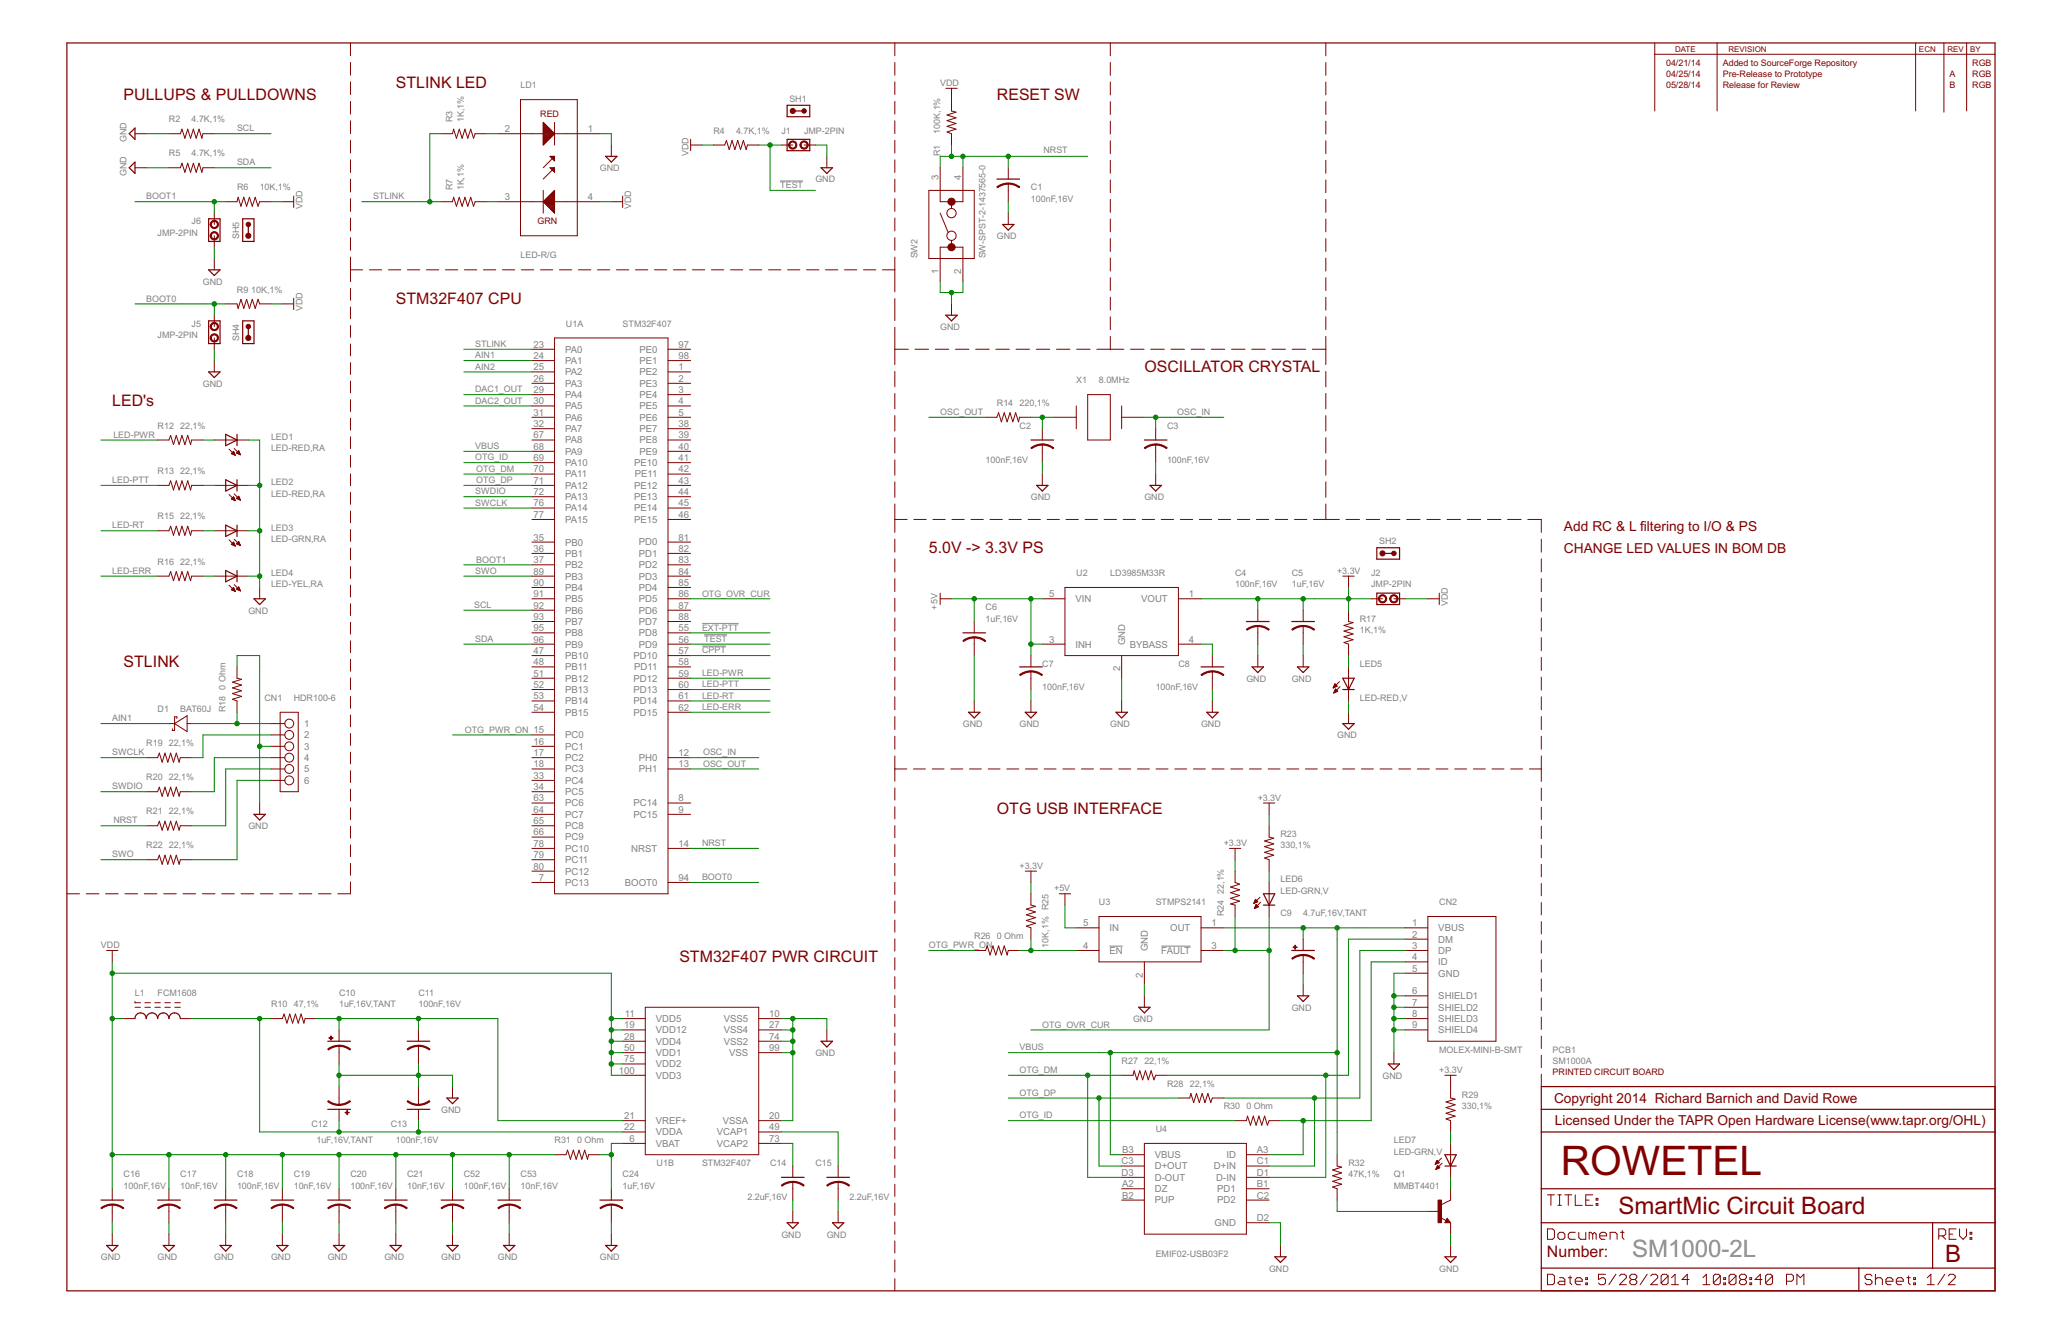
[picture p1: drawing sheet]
<svg xmlns="http://www.w3.org/2000/svg" width="432mm" height="279mm" viewBox="0 0 432 279" stroke-linecap="round" stroke-linejoin="round" font-family="sans-serif">
<defs><g id="words">
<text font-size="9.5" fill="#800000" x="327" y="246.1">ROWETEL</text>
<g font-size="5.6" fill="#800000">
<text x="339.1" y="254.2">SmartMic Circuit Board</text>
<text x="407.5" y="264.4">B</text>
</g>
<text font-size="5.6" fill="#808080" x="341.9" y="263.2">SM1000-2L</text>
<g font-size="3.7" fill="#800000">
<text x="25.9" y="20.9">PULLUPS &amp; PULLDOWNS</text>
<text x="82.9" y="18.5">STLINK LED</text>
<text x="208.9" y="20.9">RESET SW</text>
<text x="82.9" y="63.6">STM32F407 CPU</text>
<text x="239.8" y="77.9">OSCILLATOR CRYSTAL</text>
<text x="23.5" y="85">LED's</text>
<text x="194.6" y="115.9">5.0V -&gt; 3.3V PS</text>
<text x="25.9" y="139.7">STLINK</text>
<text x="208.9" y="170.6">OTG USB INTERFACE</text>
<text x="142.3" y="201.5">STM32F407 PWR CIRCUIT</text>
<text x="324.1" y="263.2">Number:</text>
</g>
<g font-size="3.2" fill="#800000">
<text x="327.7" y="111.2">Add RC &amp; L filtering to I/O &amp; PS</text>
<text x="327.7" y="115.9">CHANGE LED VALUES IN BOM DB</text>
<text x="325.6" y="231.1">Copyright 2014 Richard Barnich and David Rowe</text>
<text x="325.8" y="235.7">Licensed Under the TAPR Open Hardware License(www.tapr.org/OHL)</text>
</g>
<g font-size="2.2" fill="#808080">
<text x="105.8" y="27.7">2</text>
<text x="123.1" y="27.7">1</text>
<text x="105.8" y="41.9">3</text>
<text x="123.1" y="41.9">4</text>
<text x="196.6" y="37.7" transform="rotate(-90 196.6 37.7)">3</text>
<text x="201.4" y="37.7" transform="rotate(-90 201.4 37.7)">4</text>
<text x="196.6" y="57.4" transform="rotate(-90 196.6 57.4)">1</text>
<text x="201.4" y="57.4" transform="rotate(-90 201.4 57.4)">2</text>
<text x="111.8" y="72.8">23</text>
<text x="111.8" y="75.2">24</text>
<text x="111.8" y="77.6">25</text>
<text x="118.4" y="73.9">PA0</text>
<text x="118.4" y="76.2">PA1</text>
<text x="134" y="73.9">PE0</text>
<text x="134" y="76.2">PE1</text>
<text x="142.1" y="72.8">97</text>
<text x="142.1" y="75.2">98</text>
<text x="142.1" y="77.6">1</text>
<text x="111.8" y="79.9">26</text>
<text x="111.8" y="82.3">29</text>
<text x="118.4" y="78.6">PA2</text>
<text x="118.4" y="81">PA3</text>
<text x="118.4" y="83.4">PA4</text>
<text x="134" y="78.6">PE2</text>
<text x="134" y="81">PE3</text>
<text x="134" y="83.4">PE4</text>
<text x="142.1" y="79.9">2</text>
<text x="142.1" y="82.3">3</text>
<text x="111.8" y="84.7">30</text>
<text x="111.8" y="87.1">31</text>
<text x="111.8" y="89.4">32</text>
<text x="118.4" y="85.7">PA5</text>
<text x="118.4" y="88.1">PA6</text>
<text x="134" y="85.7">PE5</text>
<text x="134" y="88.1">PE6</text>
<text x="142.1" y="84.7">4</text>
<text x="142.1" y="87.1">5</text>
<text x="142.1" y="89.4">38</text>
<text x="111.8" y="91.8">67</text>
<text x="111.8" y="94.2">68</text>
<text x="118.4" y="90.5">PA7</text>
<text x="118.4" y="92.9">PA8</text>
<text x="118.4" y="95.2">PA9</text>
<text x="134" y="90.5">PE7</text>
<text x="134" y="92.9">PE8</text>
<text x="134" y="95.2">PE9</text>
<text x="142.1" y="91.8">39</text>
<text x="142.1" y="94.2">40</text>
<text x="111.8" y="96.6">69</text>
<text x="111.8" y="99">70</text>
<text x="111.8" y="101.3">71</text>
<text x="118.4" y="97.6">PA10</text>
<text x="118.4" y="100">PA11</text>
<text x="132.9" y="97.6">PE10</text>
<text x="133" y="100">PE11</text>
<text x="142.1" y="96.6">41</text>
<text x="142.1" y="99">42</text>
<text x="142.1" y="101.3">43</text>
<text x="111.8" y="103.7">72</text>
<text x="111.8" y="106.1">76</text>
<text x="118.4" y="102.4">PA12</text>
<text x="118.4" y="104.7">PA13</text>
<text x="118.4" y="107.1">PA14</text>
<text x="132.9" y="102.4">PE12</text>
<text x="132.9" y="104.7">PE13</text>
<text x="132.9" y="107.1">PE14</text>
<text x="142.1" y="103.7">44</text>
<text x="142.1" y="106.1">45</text>
<text x="111.8" y="108.5">77</text>
<text x="111.8" y="113.2">35</text>
<text x="118.4" y="109.5">PA15</text>
<text x="132.9" y="109.5">PE15</text>
<text x="142.1" y="113.2">81</text>
<text x="142.1" y="108.5">46</text>
<text x="111.8" y="115.6">36</text>
<text x="111.8" y="118">37</text>
<text x="118.4" y="114.3">PB0</text>
<text x="118.4" y="116.6">PB1</text>
<text x="118.4" y="119">PB2</text>
<text x="133.8" y="114.2">PD0</text>
<text x="133.8" y="116.6">PD1</text>
<text x="133.8" y="119">PD2</text>
<text x="142.1" y="115.6">82</text>
<text x="142.1" y="118">83</text>
<text x="111.8" y="120.3">89</text>
<text x="111.8" y="122.7">90</text>
<text x="111.8" y="125.1">91</text>
<text x="118.4" y="121.4">PB3</text>
<text x="118.4" y="123.8">PB4</text>
<text x="133.8" y="121.4">PD3</text>
<text x="133.8" y="123.8">PD4</text>
<text x="142.1" y="120.3">84</text>
<text x="142.1" y="122.7">85</text>
<text x="142.1" y="125.1">86</text>
<text x="219.8" y="125.1">5</text>
<text x="249.1" y="125.1">1</text>
<text x="111.8" y="127.5">92</text>
<text x="111.8" y="129.8">93</text>
<text x="118.4" y="126.1">PB5</text>
<text x="118.4" y="128.5">PB6</text>
<text x="118.4" y="130.9">PB7</text>
<text x="133.8" y="126.1">PD5</text>
<text x="133.8" y="128.5">PD6</text>
<text x="133.8" y="130.9">PD7</text>
<text x="142.1" y="127.5">87</text>
<text x="142.1" y="129.8">88</text>
<text x="225.3" y="126.1">VIN</text>
<text x="239.1" y="126.1">VOUT</text>
<text x="111.8" y="132.2">95</text>
<text x="111.8" y="134.6">96</text>
<text x="111.8" y="137">47</text>
<text x="118.4" y="133.3">PB8</text>
<text x="118.4" y="135.6">PB9</text>
<text x="133.8" y="133.3">PD8</text>
<text x="133.8" y="135.6">PD9</text>
<text x="142.1" y="132.2">55</text>
<text x="142.1" y="134.6">56</text>
<text x="142.1" y="137">57</text>
<text x="219.8" y="134.6">3</text>
<text x="225.3" y="135.6">INH</text>
<text x="235.7" y="135.1" transform="rotate(-90 235.7 135.1)">GND</text>
<text x="236.7" y="135.6">BYBASS</text>
<text x="249.1" y="134.6">4</text>
<text x="111.8" y="139.3">48</text>
<text x="111.8" y="141.7">51</text>
<text x="118.4" y="138">PB10</text>
<text x="118.4" y="140.4">PB11</text>
<text x="118.4" y="142.8">PB12</text>
<text x="132.7" y="138">PD10</text>
<text x="132.7" y="142.8">PD12</text>
<text x="132.9" y="140.4">PD11</text>
<text x="142.1" y="139.3">58</text>
<text x="142.1" y="141.7">59</text>
<text x="234.7" y="140.6" transform="rotate(-90 234.7 140.6)">2</text>
<text x="111.8" y="144.1">52</text>
<text x="111.8" y="146.5">53</text>
<text x="111.8" y="148.8">54</text>
<text x="118.4" y="145.1">PB13</text>
<text x="118.4" y="147.5">PB14</text>
<text x="118.4" y="149.9">PB15</text>
<text x="132.7" y="145.1">PD13</text>
<text x="132.7" y="147.5">PD14</text>
<text x="132.7" y="149.9">PD15</text>
<text x="142.1" y="144.1">60</text>
<text x="142.1" y="146.5">61</text>
<text x="142.1" y="148.8">62</text>
<text x="63.7" y="152.3">1</text>
<text x="63.7" y="154.6">2</text>
<text x="111.8" y="156">16</text>
<text x="118.4" y="154.6">PC0</text>
<text x="63.7" y="157">3</text>
<text x="63.7" y="159.4">4</text>
<text x="63.7" y="161.8">5</text>
<text x="111.8" y="158.4">17</text>
<text x="111.8" y="160.7">18</text>
<text x="118.4" y="157">PC1</text>
<text x="118.4" y="159.4">PC2</text>
<text x="118.4" y="161.8">PC3</text>
<text x="133.8" y="159.4">PH0</text>
<text x="133.8" y="161.8">PH1</text>
<text x="142.1" y="158.4">12</text>
<text x="142.1" y="160.7">13</text>
<text x="63.7" y="164.1">6</text>
<text x="111.8" y="163.1">33</text>
<text x="111.8" y="165.5">34</text>
<text x="111.8" y="167.9">63</text>
<text x="118.4" y="164.2">PC4</text>
<text x="118.4" y="166.5">PC5</text>
<text x="142.1" y="167.9">8</text>
<text x="111.8" y="170.2">64</text>
<text x="111.8" y="172.6">65</text>
<text x="118.4" y="168.9">PC6</text>
<text x="118.4" y="171.3">PC7</text>
<text x="118.4" y="173.7">PC8</text>
<text x="132.7" y="168.9">PC14</text>
<text x="132.7" y="171.3">PC15</text>
<text x="142.1" y="170.2">9</text>
<text x="111.8" y="175">66</text>
<text x="111.8" y="177.4">78</text>
<text x="111.8" y="179.7">79</text>
<text x="118.4" y="176">PC9</text>
<text x="118.4" y="178.4">PC10</text>
<text x="132.3" y="178.4">NRST</text>
<text x="142.1" y="177.4">14</text>
<text x="111.8" y="182.1">80</text>
<text x="112.9" y="184.5">7</text>
<text x="118.4" y="180.8">PC11</text>
<text x="118.4" y="183.2">PC12</text>
<text x="118.4" y="185.5">PC13</text>
<text x="130.9" y="185.5">BOOT0</text>
<text x="142.1" y="184.5">94</text>
<text x="226.9" y="194">5</text>
<text x="232.4" y="195">IN</text>
<text x="245.2" y="195">OUT</text>
<text x="253.8" y="194">1</text>
<text x="295.8" y="196.4">2</text>
<text x="295.8" y="194">1</text>
<text x="301.3" y="197.4">DM</text>
<text x="301.3" y="195">VBUS</text>
<text x="226.9" y="198.7">4</text>
<text x="232.4" y="199.8">EN</text>
<text x="240.5" y="199.3" transform="rotate(-90 240.5 199.3)">GND</text>
<text x="243.3" y="199.8">FAULT</text>
<text x="253.8" y="198.7">3</text>
<text x="295.8" y="198.7">3</text>
<text x="295.8" y="203.5">5</text>
<text x="295.8" y="201.1">4</text>
<text x="301.3" y="199.8">DP</text>
<text x="301.3" y="202.2">ID</text>
<text x="239.4" y="204.8" transform="rotate(-90 239.4 204.8)">2</text>
<text x="295.8" y="208.3">6</text>
<text x="301.3" y="204.5">GND</text>
<text x="301.3" y="209.3">SHIELD1</text>
<text x="130.8" y="215.4">19</text>
<text x="130.9" y="213">11</text>
<text x="137.4" y="214">VDD5</text>
<text x="151.7" y="214">VSS5</text>
<text x="161.1" y="215.4">27</text>
<text x="161.1" y="213">10</text>
<text x="295.8" y="210.6">7</text>
<text x="295.8" y="213">8</text>
<text x="295.8" y="215.4">9</text>
<text x="301.3" y="211.7">SHIELD2</text>
<text x="301.3" y="214">SHIELD3</text>
<text x="130.8" y="220.1">50</text>
<text x="130.8" y="217.8">28</text>
<text x="137.4" y="221.2">VDD1</text>
<text x="137.4" y="218.8">VDD4</text>
<text x="137.4" y="216.4">VDD12</text>
<text x="151.7" y="218.8">VSS2</text>
<text x="151.7" y="216.4">VSS4</text>
<text x="152.8" y="221.2">VSS</text>
<text x="161.1" y="220.1">99</text>
<text x="161.1" y="217.8">74</text>
<text x="301.3" y="216.4">SHIELD4</text>
<text x="129.6" y="224.9">100</text>
<text x="130.8" y="222.5">75</text>
<text x="137.4" y="223.6">VDD2</text>
<text x="137.4" y="225.9">VDD3</text>
<text x="130.8" y="236.8">22</text>
<text x="130.8" y="234.4">21</text>
<text x="131.9" y="239.1">6</text>
<text x="137.4" y="237.8">VDDA</text>
<text x="137.4" y="235.4">VREF+</text>
<text x="150.2" y="237.8">VCAP1</text>
<text x="151.4" y="235.4">VSSA</text>
<text x="161.1" y="236.8">49</text>
<text x="161.1" y="239.1">73</text>
<text x="161.1" y="234.4">20</text>
<text x="137.4" y="240.2">VBAT</text>
<text x="150.2" y="240.2">VCAP2</text>
<text x="235" y="243.9">C3</text>
<text x="235.1" y="241.5">B3</text>
<text x="241.9" y="242.6">VBUS</text>
<text x="241.9" y="244.9">D+OUT</text>
<text x="254.3" y="244.9">D+IN</text>
<text x="256.9" y="242.6">ID</text>
<text x="263.3" y="241.5">A3</text>
<text x="263.3" y="243.9">C1</text>
<text x="235" y="246.3">D3</text>
<text x="235.1" y="248.6">A2</text>
<text x="235.1" y="251">B2</text>
<text x="241.9" y="247.3">D-OUT</text>
<text x="241.9" y="249.7">DZ</text>
<text x="254.8" y="247.3">D-IN</text>
<text x="255" y="249.7">PD1</text>
<text x="263.3" y="246.3">D1</text>
<text x="263.3" y="248.6">B1</text>
<text x="263.3" y="251">C2</text>
<text x="241.9" y="252.1">PUP</text>
<text x="254.5" y="256.8">GND</text>
<text x="255" y="252.1">PD2</text>
<text x="263.3" y="255.8">D2</text>
</g>
<g font-size="2.1" fill="#800000">
<text x="349.1" y="13.7">04/21/14</text>
<text x="349.1" y="16.1">04/25/14</text>
<text x="360.9" y="13.7">Added to SourceForge Repository</text>
<text x="360.9" y="16.1">Pre-Release to Prototype</text>
<text x="408.5" y="16.1">A</text>
<text x="413.2" y="13.7">RGB</text>
<text x="413.2" y="16.1">RGB</text>
<text x="349.1" y="18.5">05/28/14</text>
<text x="360.9" y="18.5">Release for Review</text>
<text x="408.5" y="18.5">B</text>
<text x="413.2" y="18.5">RGB</text>
<text x="113.2" y="24.6">RED</text>
<text x="112.6" y="47">GRN</text>
<text x="325.3" y="225.2">PRINTED CIRCUIT BOARD</text>
</g>
<g font-size="2.1" fill="#808080">
<text x="109.1" y="18.5">LD1</text>
<text x="165.4" y="21.3">SH1</text>
<text x="197" y="18">VDD</text>
<text x="26.5" y="29.8" transform="rotate(-90 26.5 29.8)">GND</text>
<text x="35.4" y="25.6">R2</text>
<text x="40.2" y="25.6">4.7K,1%</text>
<text x="49.7" y="27.5">SCL</text>
<text x="94.8" y="25.6" transform="rotate(-90 94.8 25.6)">R3</text>
<text x="97.2" y="25.6" transform="rotate(-90 97.2 25.6)">1K,1%</text>
<text x="149.5" y="28">R4</text>
<text x="154.2" y="28">4.7K,1%</text>
<text x="163.7" y="28">J1</text>
<text x="168.5" y="28">JMP-2PIN</text>
<text x="197" y="28" transform="rotate(-90 197 28)">100K,1%</text>
<text x="35.4" y="32.8">R5</text>
<text x="40.2" y="32.8">4.7K,1%</text>
<text x="49.7" y="34.7">SDA</text>
<text x="125.7" y="35.8">GND</text>
<text x="144.2" y="32.8" transform="rotate(-90 144.2 32.8)">VDD</text>
<text x="197" y="32.8" transform="rotate(-90 197 32.8)">R1</text>
<text x="218.6" y="32">NRST</text>
<text x="26.5" y="36.9" transform="rotate(-90 26.5 36.9)">GND</text>
<text x="30.6" y="41.8">BOOT1</text>
<text x="49.7" y="39.9">R6</text>
<text x="54.4" y="39.9">10K,1%</text>
<text x="78.2" y="41.8">STLINK</text>
<text x="94.8" y="39.9" transform="rotate(-90 94.8 39.9)">R7</text>
<text x="97.2" y="39.9" transform="rotate(-90 97.2 39.9)">1K,1%</text>
<text x="163.5" y="39.4">TEST</text>
<text x="170.8" y="38.2">GND</text>
<text x="216" y="39.9">C1</text>
<text x="40.2" y="47">J6</text>
<text x="63.3" y="43.8" transform="rotate(-90 63.3 43.8)">VDD</text>
<text x="132.3" y="43.8" transform="rotate(-90 132.3 43.8)">VDD</text>
<text x="216" y="42.3">100nF,16V</text>
<text x="33" y="49.4">JMP-2PIN</text>
<text x="50.1" y="50.1" transform="rotate(-90 50.1 50.1)">SH5</text>
<text x="208.9" y="50.1">GND</text>
<text x="42.5" y="59.6">GND</text>
<text x="109.1" y="54.1">LED-R/G</text>
<text x="192.2" y="54.1" transform="rotate(-90 192.2 54.1)">SW2</text>
<text x="206.5" y="54.1" transform="rotate(-90 206.5 54.1)">SW-SPST-2-1437565-0</text>
<text x="30.6" y="63.2">BOOT0</text>
<text x="49.6" y="61.3">R9</text>
<text x="52.6" y="61.3">10K,1%</text>
<text x="63.3" y="65.2" transform="rotate(-90 63.3 65.2)">VDD</text>
<text x="33" y="70.8">JMP-2PIN</text>
<text x="40.2" y="68.4">J5</text>
<text x="50.1" y="71.5" transform="rotate(-90 50.1 71.5)">SH4</text>
<text x="118.6" y="68.4">U1A</text>
<text x="130.4" y="68.4">STM32F407</text>
<text x="197" y="69.1">GND</text>
<text x="99.6" y="75">AIN1</text>
<text x="99.6" y="72.7">STLINK</text>
<text x="99.6" y="77.4">AIN2</text>
<text x="42.5" y="81">GND</text>
<text x="99.6" y="82.2">DAC1_OUT</text>
<text x="225.5" y="80.3">X1</text>
<text x="230.2" y="80.3">8.0MHz</text>
<text x="33" y="89.8">R12</text>
<text x="37.8" y="89.8">22,1%</text>
<text x="99.6" y="84.6">DAC2_OUT</text>
<text x="197" y="86.9">OSC_OUT</text>
<text x="208.9" y="85">R14</text>
<text x="213.6" y="85">220,1%</text>
<text x="213.6" y="89.8">C2</text>
<text x="244.5" y="89.8">C3</text>
<text x="246.6" y="86.9">OSC_IN</text>
<text x="23.8" y="91.7">LED-PWR</text>
<text x="56.8" y="94.5">LED-RED,RA</text>
<text x="56.8" y="92.2">LED1</text>
<text x="99.6" y="94.1">VBUS</text>
<text x="23.5" y="101.2">LED-PTT</text>
<text x="33" y="99.3">R13</text>
<text x="37.8" y="99.3">22,1%</text>
<text x="56.8" y="101.7">LED2</text>
<text x="99.6" y="96.4">OTG_ID</text>
<text x="99.8" y="101.2">OTG_DP</text>
<text x="99.8" y="98.8">OTG_DM</text>
<text x="206.5" y="96.9">100nF,16V</text>
<text x="244.5" y="96.9">100nF,16V</text>
<text x="56.8" y="104">LED-RED,RA</text>
<text x="99.6" y="105.9">SWCLK</text>
<text x="99.6" y="103.6">SWDIO</text>
<text x="216" y="104.7">GND</text>
<text x="239.8" y="104.7">GND</text>
<text x="23.5" y="110.7">LED-RT</text>
<text x="33" y="108.8">R15</text>
<text x="37.8" y="108.8">22,1%</text>
<text x="56.8" y="113.5">LED-GRN,RA</text>
<text x="56.8" y="111.2">LED3</text>
<text x="33" y="118.3">R16</text>
<text x="37.8" y="118.3">22,1%</text>
<text x="99.8" y="117.8">BOOT1</text>
<text x="288.9" y="114">SH2</text>
<text x="23.5" y="120.2">LED-ERR</text>
<text x="56.8" y="123">LED-YEL,RA</text>
<text x="56.8" y="120.7">LED4</text>
<text x="99.6" y="120.2">SWO</text>
<text x="147.1" y="124.9">OTG_OVR_CUR</text>
<text x="225.5" y="120.7">U2</text>
<text x="232.6" y="120.7">LD3985M33R</text>
<text x="258.8" y="123">100nF,16V</text>
<text x="258.8" y="120.7">C4</text>
<text x="270.6" y="123">1uF,16V</text>
<text x="270.6" y="120.7">C5</text>
<text x="280.1" y="120.2">+3.3V</text>
<text x="287.3" y="123">JMP-2PIN</text>
<text x="287.3" y="120.7">J2</text>
<text x="52" y="128.5">GND</text>
<text x="99.3" y="127.3">SCL</text>
<text x="196.4" y="127.7" transform="rotate(-90 196.4 127.7)">+5V</text>
<text x="206.5" y="130.2">1uF,16V</text>
<text x="206.5" y="127.8">C6</text>
<text x="284.9" y="130.2">R17</text>
<text x="303.3" y="127" transform="rotate(-90 303.3 127)">VDD</text>
<text x="99.6" y="134.5">SDA</text>
<text x="147.1" y="136.8">CPPT</text>
<text x="147.1" y="132.1">EXT-PTT</text>
<text x="147.6" y="134.5">TEST</text>
<text x="284.9" y="132.5">1K,1%</text>
<text x="147.1" y="141.6">LED-PWR</text>
<text x="147.1" y="144">LED-PTT</text>
<text x="218.4" y="139.7">C7</text>
<text x="246.9" y="139.7">C8</text>
<text x="261.1" y="142.8">GND</text>
<text x="270.6" y="142.8">GND</text>
<text x="284.9" y="139.7">LED5</text>
<text x="33" y="149.2">D1</text>
<text x="37.8" y="149.2">BAT60J</text>
<text x="47.3" y="149.2" transform="rotate(-90 47.3 149.2)">R18</text>
<text x="47.3" y="144.4" transform="rotate(-90 47.3 144.4)">0 Ohm</text>
<text x="55.4" y="146.8">CN1</text>
<text x="61.5" y="146.8">HDR100-6</text>
<text x="147.1" y="146.3">LED-RT</text>
<text x="147.1" y="148.7">LED-ERR</text>
<text x="218.4" y="144.4">100nF,16V</text>
<text x="242.1" y="144.4">100nF,16V</text>
<text x="284.9" y="146.8">LED-RED,V</text>
<text x="23.5" y="151.1">AIN1</text>
<text x="97.4" y="153.5">OTG_PWR_ON 15</text>
<text x="201.7" y="152.3">GND</text>
<text x="213.6" y="152.3">GND</text>
<text x="232.6" y="152.3">GND</text>
<text x="251.6" y="152.3">GND</text>
<text x="280.1" y="154.6">GND</text>
<text x="23.5" y="158.2">SWCLK</text>
<text x="30.6" y="156.3">R19</text>
<text x="35.4" y="156.3">22,1%</text>
<text x="147.3" y="158.2">OSC_IN</text>
<text x="147.3" y="160.6">OSC_OUT</text>
<text x="23.5" y="165.3">SWDIO</text>
<text x="30.6" y="163.4">R20</text>
<text x="35.4" y="163.4">22,1%</text>
<text x="263.5" y="167.7">+3.3V</text>
<text x="23.8" y="172.5">NRST</text>
<text x="30.6" y="170.6">R21</text>
<text x="35.4" y="170.6">22,1%</text>
<text x="52" y="173.7">GND</text>
<text x="23.5" y="179.6">SWO</text>
<text x="30.6" y="177.7">R22</text>
<text x="35.4" y="177.7">22,1%</text>
<text x="147.1" y="177.2">NRST</text>
<text x="256.4" y="177.2">+3.3V</text>
<text x="268.3" y="177.7">330,1%</text>
<text x="268.3" y="175.3">R23</text>
<text x="147.1" y="184.3">BOOT0</text>
<text x="213.6" y="182">+3.3V</text>
<text x="268.3" y="184.8">LED6</text>
<text x="220.9" y="186.6">+5V</text>
<text x="230.2" y="189.6">U3</text>
<text x="242.1" y="189.6">STMPS2141</text>
<text x="256.4" y="192" transform="rotate(-90 256.4 192)">R24</text>
<text x="256.4" y="187.2" transform="rotate(-90 256.4 187.2)">22,1%</text>
<text x="268.3" y="187.2">LED-GRN,V</text>
<text x="268.3" y="192">C9</text>
<text x="273" y="192">4.7uF,16V,TANT</text>
<text x="301.5" y="189.6">CN2</text>
<text x="204.1" y="196.7">R26</text>
<text x="208.9" y="196.7">0 Ohm</text>
<text x="21.1" y="198.6">VDD</text>
<text x="194.6" y="198.6">OTG_PWR_ON</text>
<text x="219.7" y="198.5" transform="rotate(-90 219.7 198.5)">10K,1% R25</text>
<text x="28.3" y="208.6">L1</text>
<text x="33" y="208.6">FCM1608</text>
<text x="71" y="208.6">C10</text>
<text x="87.7" y="208.6">C11</text>
<text x="56.8" y="211">R10</text>
<text x="61.5" y="211">47,1%</text>
<text x="71" y="211">1uF,16V,TANT</text>
<text x="87.7" y="211">100nF,16V</text>
<text x="218.4" y="215.2">OTG_OVR_CUR</text>
<text x="237.4" y="214">GND</text>
<text x="270.6" y="211.7">GND</text>
<text x="170.8" y="221.2">GND</text>
<text x="213.6" y="220">VBUS</text>
<text x="301.5" y="220.5">MOLEX-MINI-B-SMT</text>
<text x="325.3" y="220.5">PCB1</text>
<text x="213.6" y="224.7">OTG_DM</text>
<text x="235" y="222.8">R27</text>
<text x="239.8" y="222.8">22,1%</text>
<text x="244.5" y="227.6">R28</text>
<text x="249.3" y="227.6">22,1%</text>
<text x="289.7" y="225.9">GND</text>
<text x="301.5" y="224.7">+3.3V</text>
<text x="325.3" y="222.8">SM1000A</text>
<text x="92.4" y="233.1">GND</text>
<text x="213.6" y="229.5">OTG_DP</text>
<text x="256.4" y="232.3">R30</text>
<text x="261.1" y="232.3">0 Ohm</text>
<text x="306.3" y="232.3">330,1%</text>
<text x="306.3" y="230">R29</text>
<text x="65.2" y="236.1">C12</text>
<text x="66.3" y="239.5">1uF,16V,TANT</text>
<text x="81.9" y="236.1">C13</text>
<text x="82.9" y="239.5">100nF,16V</text>
<text x="116.2" y="239.5">R31</text>
<text x="120.9" y="239.5">0 Ohm</text>
<text x="213.6" y="234.2">OTG_ID</text>
<text x="242.1" y="237.1">U4</text>
<text x="292" y="239.5">LED7</text>
<text x="137.6" y="244.2">U1B</text>
<text x="147.1" y="244.2">STM32F407</text>
<text x="161.3" y="244.2">C14</text>
<text x="170.8" y="244.2">C15</text>
<text x="282.5" y="244.2">R32</text>
<text x="292" y="241.8">LED-GRN,V</text>
<text x="25.9" y="249">100nF,16V</text>
<text x="25.9" y="246.6">C16</text>
<text x="37.8" y="249">10nF,16V</text>
<text x="37.8" y="246.6">C17</text>
<text x="49.7" y="249">100nF,16V</text>
<text x="49.7" y="246.6">C18</text>
<text x="61.5" y="249">10nF,16V</text>
<text x="61.5" y="246.6">C19</text>
<text x="73.4" y="249">100nF,16V</text>
<text x="73.4" y="246.6">C20</text>
<text x="85.3" y="249">10nF,16V</text>
<text x="85.3" y="246.6">C21</text>
<text x="97.2" y="249">100nF,16V</text>
<text x="97.2" y="246.6">C52</text>
<text x="109.1" y="249">10nF,16V</text>
<text x="109.1" y="246.6">C53</text>
<text x="130.4" y="249">1uF,16V</text>
<text x="130.4" y="246.6">C24</text>
<text x="156.6" y="251.4">2.2uF,16V</text>
<text x="178" y="251.4">2.2uF,16V</text>
<text x="282.5" y="246.6">47K,1%</text>
<text x="292" y="249">MMBT4401</text>
<text x="292" y="246.6">Q1</text>
<text x="21.1" y="263.9">GND</text>
<text x="33" y="263.9">GND</text>
<text x="44.9" y="263.9">GND</text>
<text x="56.8" y="263.9">GND</text>
<text x="68.7" y="263.9">GND</text>
<text x="80.5" y="263.9">GND</text>
<text x="92.4" y="263.9">GND</text>
<text x="104.3" y="263.9">GND</text>
<text x="125.7" y="263.9">GND</text>
<text x="163.7" y="259.2">GND</text>
<text x="173.2" y="259.2">GND</text>
<text x="242.1" y="263.2">EMIF02-USB03F2</text>
<text x="265.9" y="266.3">GND</text>
<text x="301.5" y="266.3">GND</text>
</g>
<g font-size="1.9" fill="#800000">
<text x="351" y="10.9">DATE</text>
<text x="362.1" y="10.9">REVISION</text>
<text x="402" y="10.9">ECN</text>
<text x="408" y="10.9">REV</text>
<text x="412.7" y="10.9">BY</text>
</g>
</g></defs>
<path d="M163.5 37.9h4.8M147.1 135.3h5M147.1 130.6h7.6M147.6 132.9h4.7M232.4 198.2h2.8M243.3 198.2h6.1" fill="none" stroke="#808080" stroke-width=".21"/>
<g fill="none" stroke="#800000" stroke-width=".21">
<path d="M73.4 9v2.7M73.4 13.1v2.6M73.4 17.1v2.7M187.5 9v2.7M187.5 13.1v2.6M187.5 17.1v2.7M198.2 18.5h2.4M199.3 18.5v4.7l1 .3-1.9 .6 1.9 .6-1.9 .6 1.9 .6-1.9 .6 1.9 .6-1.9 .5 .9 .4v2.4M232.6 9v2.7M232.6 13.1v2.7M232.6 17.2v2.7M277.8 9v2.7"/>
<path d="M277.8 13.1v2.7M277.8 17.2v2.7M346.7 9v14.2M346.7 11.4h71.3M359.7 9v14.2M401.3 9v14.2M407.3 9v14.5M412 9v14.2M28.3 28h2.3M28.3 35.1h2.3M35.4 28h2.4l.3-.9 .6 1.9 .6-1.9 .6 1.9 .6-1.9 .6 1.9 .6-1.9 .6 1.9 .2-1h2.4M35.4 35.1h2.4l.3-.9 .6 1.9 .6-1.9 .6 1.9 .6-1.9 .6 1.9 .6-1.9 .6 1.9 .2-1h2.4"/>
<path d="M73.4 21.2v2.7M73.4 25.3v2.7M73.4 29.4v2.6M73.4 33.5v2.6M73.4 37.5v2.7M92.4 28h2.4l.2-.9 .6 1.9 .6-1.9 .6 1.9 .6-1.9 .6 1.9 .6-1.9 .6 1.9 .3-1h2.4M104.3 28h21.4M109.1 20.9h11.8v28.5h-11.8zM113.8 25.6l2.4 2.4-2.4 2.4zM113.8 39.9v4.7M113.8 30.3h.1M113.8 30.2h.2"/>
<path d="M113.8 30.1h.3M113.8 30h.4M113.8 29.9h.5M113.8 29.8h.6M113.8 29.7h.7M113.8 29.5h.8M113.8 29.4h.9M113.8 29.3h1.1M113.8 29.2h1.2M113.8 29.1h1.3M113.8 29h1.4M113.8 28.9h1.5"/>
<path d="M113.8 28.8h1.6M113.8 28.7h1.7M113.8 28.6h1.8M113.8 28.4h1.9M113.8 28.3h2M113.8 28.2h2.2M113.8 28.1h2.3M113.8 27.9h2.3M113.8 27.8h2.2M113.8 27.7h2.1M113.8 27.6h1.9M113.8 27.5h1.8"/>
<path d="M113.8 27.3h1.7M113.8 27.2h1.6M113.8 27.1h1.5M113.8 27h1.4M113.8 26.9h1.3M113.8 26.8h1.2M113.8 26.7h1.1M113.8 26.6h.9M113.8 26.5h.8M113.8 26.4h.7M113.8 26.2h.6M113.8 26.1h.5"/>
<path d="M113.8 26h.4M113.8 25.9h.3M113.8 25.8h.2M113.8 25.7h.1M115.2 35.1h1v1zM115.3 32.8h.9M115.3 35.2h.9M115.4 32.9h.8M115.4 35.3h.8M115.5 33h.7M115.5 35.4h.7M115.6 33.1h.6"/>
<path d="M115.7 35.5h.5M115.7 33.2h.5M115.8 35.6h.4M115.8 33.3h.4M115.9 35.8h.3M115.9 33.4h.3M116 35.9h.2M116 33.5h.2M116.1 40h.1M116.1 36h.1M116.1 33.7h.1M116.2 25.6v4.8"/>
<path d="M116.2 32.7v1M116.2 32.7l-2.4 2.4M116.2 35.1l-2.4 2.4M116.2 32.7h-1l1 1M128.1 30.4v2.3M144.7 30.4h2.4M144.7 29.2v2.4M149.5 30.4h2.3l.4-1 .6 1.9 .6-1.9 .6 1.9 .6-1.9 .6 1.9 .5-1.9 .6 1.9 .3-.9h2.4M163.7 30.4h2.4M168.5 30.4h2.3M173.2 32.7v2.4M187.5 21.2v2.7"/>
<path d="M187.5 25.3v2.7M187.5 29.4v2.6M187.5 33.5v2.6M187.5 37.5v2.7M194.6 39.9h9.5v14.2h-9.5zM197 35.1v7.1h4.7v-7.1M211.2 35.1v2.4M211.2 38.5v3.7M232.6 21.3v2.7M232.6 25.4v2.7M232.6 29.5v2.7M232.6 33.6v2.7"/>
<path d="M232.6 37.7v2.7M277.8 21.3v2.7M277.8 25.4v2.7M277.8 29.5v2.7M277.8 33.6v2.7M277.8 37.7v2.7M44.9 44.6v2.4M44.9 49.4v2.4M44.9 54.1v2.4M47.3 42.2h2.4l.2-.9 .6 1.9 .6-1.9 .6 1.9 .6-1.9 .6 1.9 .6-1.9 .6 1.9 .3-1h2.4M59.2 42.2h2.3M61.5 41.1v2.4"/>
<path d="M73.4 41.6v2.7M73.4 45.7v2.7M73.4 49.8v2.6M73.4 53.8v5.2M73.4 56.5h2.6M77.4 56.5h2.6M81.4 56.5h2.6M85.4 56.5h2.5M89.3 56.5h2.6M92.4 42.2h2.4l.2-.9 .6 1.9 .6-1.9 .6 1.9 .6-1.9 .6 1.9 .6-1.9 .6 1.9 .3-1h2.4M93.3 56.5h2.6M97.3 56.5h2.6"/>
<path d="M101.3 56.5h2.6M104.3 42.2h21.4M105.3 56.5h2.5M109.2 56.5h2.6M113.2 56.5h2.6M113.8 42.2l2.4-2.3v4.7zM113.9 42.2h2.3M114 42.4h2.2M114 42.1h2.2M114.1 42.5h2.1M114.1 42h2.1M114.2 42.6h2"/>
<path d="M114.2 41.8h2M114.3 42.7h1.9M114.3 41.7h1.9M114.4 42.9h1.8M114.4 41.6h1.8M114.5 43h1.7M114.6 41.5h1.6M114.6 43.1h1.6M114.7 41.4h1.5M114.7 43.2h1.5M114.8 41.3h1.4M114.9 43.3h1.3"/>
<path d="M114.9 41.2h1.3M115 43.4h1.2M115 41.1h1.2M115.1 43.5h1.1M115.1 41h1.1M115.2 43.6h1M115.2 40.9h1M115.3 43.7h.9M115.3 40.7h.9M115.4 43.9h.8M115.4 40.6h.8M115.5 44h.7"/>
<path d="M115.5 40.5h.7M115.6 44.1h.6M115.7 40.4h.5M115.7 44.2h.5M115.8 40.3h.4M115.8 44.3h.4M115.9 40.2h.3M116 44.4h.2M116 40.1h.2M116.1 44.5h.1M116.2 44.6h.1M117.2 56.5h2.6"/>
<path d="M121.2 56.5h2.6M125.2 56.5h2.6M128.1 42.2h2.4M129.2 56.5h2.5M130.5 41.1v2.4M133.1 56.5h2.6M137.1 56.5h2.6M141.1 56.5h2.6M145.1 56.5h2.6M149.1 56.5h2.5M153.1 56.5h2.5M157 56.5h2.6"/>
<path d="M161 56.5h2.6M165 56.5h2.6M169 56.5h2.6M173 56.5h2.5M176.9 56.5h2.6M180.9 56.5h2.6M184.9 56.5h2.6M187.5 41.6v2.7M187.5 45.7v2.7M187.5 49.8v2.6M187.5 53.8v7.3M197 44.6l1.6 4.1"/>
<path d="M197 58.9v-7.1h4.7v7.1M199.3 42.2v1.5M199.3 50.3v1.5M211.2 44.6v2.4M232.6 41.8v2.7M232.6 45.9v2.7M232.6 50v2.7M232.6 54.1v2.7M232.6 58.2v2.7M277.8 41.8v2.7M277.8 45.9v2.7M277.8 50v2.7"/>
<path d="M277.8 54.1v2.7M277.8 58.2v2.7M44.9 66v2.4M44.9 70.8v2.4M44.9 75.5v2.4M47.3 63.6h2.4l.2 1 .6-1.9 .6 1.9 .6-1.9 .6 1.9 .6-1.9 .6 1.9 .6-1.9 .3 .9h2.4M59.2 63.6h2.3M61.5 62.5v2.3M73.4 60.4v2.5M73.4 64.3v2.5M73.4 68.2v2.5M73.4 72.1v2.4"/>
<path d="M73.4 75.9v2.5M73.4 79.8v2.5M111.4 73.2h4.8M111.4 75.5h4.8M111.4 77.9h4.8M116.2 70.8h23.8v116.4h-23.8zM140 73.2h4.7M140 75.5h4.7M140 77.9h4.7M187.5 62.5v4.6M187.5 68.5v7.9M187.5 77.8v3.2"/>
<path d="M187.5 73.2h2.8M191.7 73.2h2.8M195.9 73.2h2.9M199.3 63.6v2.4M200.2 73.2h2.8M204.4 73.2h2.8M208.6 73.2h2.9M212.9 73.2h2.8M217.1 73.2h2.8M221.3 73.2h2.9M225.6 73.2h2.8M229.8 73.2h5.7"/>
<path d="M232.6 62.3v2.7M232.6 66.4v2.6M232.6 70.5v2.7M236.9 73.2h2.8M241.1 73.2h2.8M245.3 73.2h2.9M249.6 73.2h2.8M253.8 73.2h2.8M258 73.2h2.8M262.3 73.2h2.8M266.5 73.2h2.8M270.7 73.2h2.8"/>
<path d="M274.9 73.2h2.9M277.8 62.3v2.7M277.8 66.4v2.6M277.8 70.5v5.9M277.8 77.8v3.2M33 92.2h2.4l.4-1 .5 1.9 .6-1.9 .6 1.9 .6-1.9 .6 1.9 .6-1.9 .6 1.9 .3-.9h2.3M44.9 92.2h7.1M48 94.1l1.3 1.3M48.5 94.9h.6M48.6 95.1h.6M48.6 94.8h.5M48.8 94.7h.2"/>
<path d="M48.8 95.2h.4M48.9 94.6h.1M48.9 94.5l.4 .9-.8-.4zM49.1 93.9l1.3 1.3M49.1 95.3h.2M49.5 94.9l.5-.5 .4 .8zM49.6 94.8h.6M49.7 94.9h.5M49.7 94.7h.4M49.8 94.6h.3M49.9 95.1h.4M49.9 94.5h.1"/>
<path d="M50.2 95.2h.1M73.4 83.7v2.5M73.4 87.6v2.5M73.4 91.5v2.5M73.4 95.4v2.5M73.4 99.3v2.4M111.4 87.4h4.8M111.4 82.7h4.8M111.4 92.2h4.8M111.4 80.3h4.8M111.4 85h4.8M111.4 89.8h4.8"/>
<path d="M111.4 94.5h4.8M111.4 96.9h4.8M111.4 99.3h4.8M140 87.4h4.7M140 82.7h4.7M140 92.2h4.7M140 80.3h4.7M140 85h4.7M140 89.8h4.7M140 94.5h4.7M140 96.9h4.7M140 99.3h4.7"/>
<path d="M187.5 82.4v3.2M187.5 87v3.3M187.5 91.7v3.2M187.5 96.3v3.2M206.5 87.4h2.4l.3-1 .6 1.9 .6-1.9 .6 1.9 .6-1.9 .6 1.9 .6-1.9 .6 1.9 .2-.9h2.4M218.4 89.8v2.4M218.4 93.1v3.8M218.4 99.3v2.4M220.7 87.4h4.8M225.5 85v4.8M227.9 82.7h4.7v9.5h-4.7zM235 87.4h4.8"/>
<path d="M235 85v4.8M242.1 89.8v2.4M242.1 93.1v3.8M242.1 99.3v2.4M277.8 82.4v3.2M277.8 87v3.3M277.8 91.7v3.2M277.8 96.3v3.2M33 111.2h2.4l.4-1 .5 1.9 .6-1.9 .6 1.9 .6-1.9 .6 1.9 .6-1.9 .6 1.9 .3-.9h2.3M33 101.7h2.4l.4-1 .5 1.9 .6-1.9 .6 1.9 .6-1.9 .6 1.9 .6-1.9 .6 1.9 .3-.9h2.3M44.9 101.7h7.1M44.9 111.2h7.1"/>
<path d="M48 103.6l1.3 1.3M48 113.1l1.3 1.3M48.5 114h.6M48.5 104.5h.6M48.6 113.9h.5M48.6 104.6h.6M48.6 104.4h.5M48.7 114.1h.5M48.7 113.8h.3M48.7 104.2h.3M48.8 113.7h.2M48.9 104.1h.1"/>
<path d="M48.9 104.7h.3M48.9 104l.4 .9-.8-.4zM48.9 113.5l-.4 .5 .8 .4M48.9 113.5l.4 .9M48.9 114.2h.3M48.9 113.6h.1M49.1 103.4l1.3 1.4M49.1 112.9l1.3 1.4M49.1 104.8h.2M49.2 114.3h.1M49.5 104.4l.5-.5 .4 .9zM49.5 113.9l.9 .4"/>
<path d="M49.6 113.9h.6M49.6 104.4h.6M49.7 113.8h.5M49.7 104.2h.4M49.7 104.5h.5M49.8 114h.4M49.8 113.7h.3M49.8 104.1h.3M49.9 113.6h.2M49.9 104h.2M50 104.6h.3M50 113.5h.1"/>
<path d="M50 113.4l-.5 .5M50 113.4l.4 .9M50 114.1h.3M50.2 104.7h.1M50.3 114.2h.1M73.4 103.1v2.5M73.4 107v2.5M73.4 110.9v2.5M73.4 114.8v2.5M73.4 118.7v2.5M111.4 108.8h4.8M111.4 101.7h4.8"/>
<path d="M111.4 104h4.8M111.4 113.5h4.8M111.4 106.4h4.8M111.4 115.9h4.8M111.4 118.3h4.8M140 108.8h4.7M140 101.7h4.7M140 104h4.7M140 113.5h4.7M140 106.4h4.7M140 115.9h4.7M140 118.3h4.7"/>
<path d="M187.5 100.9v3.3M187.5 105.6v5.9M187.5 112.9v2.7M187.5 117.1v2.7M187.5 108.8h2.6M191.5 108.8h2.6M195.5 108.8h2.5M199.4 108.8h2.6M203.4 108.8h2.6M207.4 108.8h2.6M211.4 108.8h2.6M215.4 108.8h2.6"/>
<path d="M219.4 108.8h2.6M223.4 108.8h2.5M227.4 108.8h2.5M231.3 108.8h2.6M235.3 108.8h2.6M239.3 108.8h2.6M243.3 108.8h2.6M247.3 108.8h2.6M251.3 108.8h2.6M255.2 108.8h2.6M259.2 108.8h2.6M263.2 108.8h2.6"/>
<path d="M267.2 108.8h2.6M271.2 108.8h2.6M275.2 108.8h5.4M277.8 100.9v3.3M277.8 105.6v3.2M282 108.8h2.8M286.2 108.8h2.9M290.5 108.8h2.8M294.7 108.8h2.8M298.9 108.8h2.9M303.2 108.8h2.8M307.4 108.8h2.8"/>
<path d="M311.6 108.8h2.9M315.8 108.8h2.9M320.1 108.8h2.8v2.7M322.9 112.9v2.7M322.9 117.1v2.7M33 120.7h2.4l.4-1 .5 1.9 .6-1.9 .6 1.9 .6-1.9 .6 1.9 .6-1.9 .6 1.9 .3-.9h2.3M44.9 120.7h7.1M48 122.6l1.3 1.3M48.5 123.5h.6M48.6 123.4h.5M48.7 123.3h.4M48.7 123.6h.5"/>
<path d="M48.8 123.2h.2M48.9 123.1h.1M48.9 123l.4 .9-.8-.4zM49 123.7h.3M49.1 122.4l1.3 1.4M49.3 123.9h.1M49.5 123.4l.9 .4M49.5 123.4l.5-.5 .4 .9M49.6 123.4h.6M49.6 123.3h.6M49.7 139.7v2.3l.9 .3-1.9 .6 1.9 .6-1.9 .6 1.9 .6-1.9 .6 1.9 .6-1.9 .6 1 .3v2.4M49.7 123.2h.4"/>
<path d="M49.8 123.5h.5M49.8 123.1h.3M50 123h.1M50.1 123.6h.2M50.4 123.7h.1M54.4 123v2.4M73.4 122.6v2.4M73.4 126.4v2.5M73.4 130.3v2.5M73.4 134.2v2.5M73.4 138.1v2.5M111.4 125.4h4.8"/>
<path d="M111.4 134.9h4.8M111.4 123h4.8M111.4 137.3h4.8M111.4 120.7h4.8M111.4 127.8h4.8M111.4 130.2h4.8M111.4 132.5h4.8M111.4 139.7h4.8M140 125.4h4.7M140 134.9h4.7M140 123h4.7M140 137.3h4.7"/>
<path d="M140 120.7h4.7M140 127.8h4.7M140 130.2h4.7M140 132.5h4.7M140 139.7h4.7M187.5 121.2v2.7M187.5 125.3v2.7M187.5 129.4v2.8M187.5 133.6v2.7M187.5 137.7v2.7M197 124.2v2.4M197 125.4h2.3"/>
<path d="M204.1 130.2v2.3M204.1 133.5v3.8M216 137.3v2.4M218.4 125.4h4.7M218.4 134.9h4.7M223.1 123h23.8v14.3h-23.8zM235 137.3v4.7M246.9 125.4h4.7M246.9 134.9h4.7M254 137.3v2.4M263.5 127.8v2.4M263.5 131.1v3.8"/>
<path d="M263.5 137.3v2.4M273 127.8v2.4M273 131.1v3.8M273 137.3v2.4M281.3 120.7h2.4M282.5 120.7v2.3M282.5 127.8v2.4l1 .2-1.9 .6 1.9 .6-1.9 .6 1.9 .6-1.9 .6 1.9 .6-1.9 .6 .9 .3v2.4M282.5 139.7v7.1M287.3 125.4h2.3M292 125.4h2.4M299.1 125.4h2.4M301.5 124.2v2.4"/>
<path d="M322.9 121.2v2.7M322.9 125.3v2.7M322.9 129.4v2.8M322.9 133.6v2.7M322.9 137.7v2.7M30.6 158.7h2.4l.4-1 .6 1.9 .6-1.9 .6 1.9 .6-1.9 .5 1.9 .6-1.9 .6 1.9 .3-.9h2.4M35.4 151.6h1.2M36.6 151.6l2.6-1.7v3.3zM37.1 150.5v-.4h-.5v2.9h-.5v-.4M39.2 151.6h1M56.8 151.6h2.9M56.8 153.9h2.9"/>
<path d="M56.8 156.3h2.9M56.8 158.7h2.9M58.7 149.2h3.8v16.6h-3.8zM73.4 142v2.5M73.4 145.9v2.5M73.4 149.8v2.4M73.4 153.6v2.5M73.4 157.5v2.5M111.4 149.2h4.8M111.4 153.9h4.8M111.4 156.3h4.8M111.4 158.7h4.8"/>
<path d="M111.4 142h4.8M111.4 144.4h4.8M111.4 146.8h4.8M140 149.2h4.7M140 158.7h4.7M140 142h4.7M140 144.4h4.7M140 146.8h4.7M187.5 141.8v2.7M187.5 145.9v2.8M187.5 150.1v2.7M187.5 154.2v2.7"/>
<path d="M187.5 158.3v5.3M204.1 146.8v2.4M216 140.6v3.8M216 146.8v2.4M235 146.8v2.4M254 140.6v3.8M254 146.8v2.4M279.3 144h.1M279.4 143.9h.3M279.4 143.8h.5M279.4 145.1h.1M279.5 143.7h.6"/>
<path d="M279.5 145h.2M279.5 143.6h.5M279.5 144.9h.5M279.6 143.5h.3M279.6 144.8h.6M279.6 143.4h.2M279.6 144.7h.6M279.7 143.2l-.4 .9M279.7 143.2l.4 .5M279.7 143.3h.1M279.7 144.6h.4M279.7 144.5h.3"/>
<path d="M279.8 144.4h.1M279.8 144.3l.5 .5-.9 .3zM280.1 143.7l-.8 .4M280.6 142.8l-1.3 1.3M280.7 143.8l-1.3 1.3M282.5 149.2v2.4M322.9 141.8v2.7M322.9 145.9v2.8M322.9 150.1v2.7M322.9 154.2v2.7M322.9 158.3v5.4M30.6 165.8h2.4l.4-.9 .6 1.9 .6-1.9 .6 1.9 .6-1.9 .5 1.9 .6-1.9 .6 1.9 .3-1h2.4"/>
<path d="M30.6 173h2.4l.4-1 .6 1.9 .6-1.9 .6 1.9 .6-1.9 .5 1.9 .6-1.9 .6 1.9 .3-.9h2.4M54.4 168.2v2.4M56.8 161.1h2.9M56.8 163.4h2.9M73.4 161.4v2.5M73.4 165.3v2.5M73.4 169.2v2.5M73.4 173.1v2.4M73.4 177v2.4M111.4 161.1h4.8M111.4 165.8h4.8M111.4 163.4h4.8"/>
<path d="M111.4 173h4.8M111.4 177.7h4.8M111.4 168.2h4.8M111.4 170.6h4.8M111.4 175.3h4.8M140 161.1h4.7M140 177.7h4.7M140 168.2h4.7M140 170.6h4.7M187.5 165v2.6M187.5 169v2.5M187.5 172.9v2.6"/>
<path d="M187.5 176.9v2.5M187.5 161.1h2.5M191.4 161.1h2.5M195.3 161.1h2.5M199.2 161.1h2.5M203.1 161.1h2.5M207 161.1h2.5M210.9 161.1h2.5M214.8 161.1h2.6M218.8 161.1h2.5M222.7 161.1h2.5M226.6 161.1h2.5"/>
<path d="M230.5 161.1h2.5M234.4 161.1h2.5M238.3 161.1h2.5M242.2 161.1h2.5M246.1 161.1h2.5M250 161.1h2.5M253.9 161.1h2.6M257.6 177.7h2.3M257.9 161.1h2.5M258.8 177.7v2.4M261.8 161.1h2.5M264.7 168.2h2.4"/>
<path d="M265.7 161.1h2.5M265.9 168.2v2.4M265.9 173v2.3l.9 .3-1.9 .5 1.9 .6-1.9 .6 1.9 .6-1.9 .6 1.9 .6-1.9 .6 1 .4v2.4M269.6 161.1h2.5M273.5 161.1h2.5M277.4 161.1h2.5M281.3 161.1h2.5M285.2 161.1h2.5M289.1 161.1h2.5M293.1 161.1h2.5M296.9 161.1h2.6M300.9 161.1h2.5"/>
<path d="M304.8 161.1h2.5M308.7 161.1h2.5M312.6 161.1h2.5M316.5 161.1h2.5M320.4 161.1h2.5M322.9 165.1v2.6M322.9 169.1v2.5M322.9 173.1v2.5M322.9 177v2.6M14 187.2h2.7M18.1 187.2h2.6M22.1 187.2h2.7"/>
<path d="M22.3 199.1h2.4M23.5 199.1v2.4M26.2 187.2h2.6M30.2 187.2h2.7M30.6 180.1h2.4l.4-1 .6 1.9 .6-1.9 .6 1.9 .6-1.9 .5 1.9 .6-1.9 .6 1.9 .3-.9h2.4M34.3 187.2h2.6M38.3 187.2h2.7M42.4 187.2h2.6M46.4 187.2h2.7M50.5 187.2h2.6M54.5 187.2h2.7M58.6 187.2h2.7"/>
<path d="M62.7 187.2h2.6M66.7 187.2h2.7M73.4 180.8v2.5M73.4 184.7v2.5h-2.6M111.4 180.1h4.8M111.4 182.5h4.8M111.4 184.8h4.8M140 184.8h4.7M187.5 180.8v2.6M187.5 184.8v2.5M187.5 188.7v2.6M187.5 192.7v2.5"/>
<path d="M187.5 196.6v2.6M204.1 199.1h2.4l.3-1 .6 1.9 .6-1.9 .6 1.9 .6-1.9 .6 1.9 .6-1.9 .6 1.9 .2-.9h2.4M214.8 182.5h2.4M216 182.5v2.3M216 187.2v2.4l.9 .2-1.9 .6 1.9 .6-1.9 .6 1.9 .6-1.9 .6 1.9 .6-1.9 .6 1 .3v2.4M221.9 187.2h2.4M223.1 187.2v2.4M225.5 199.1h4.8M225.5 194.3h4.8M230.3 192h21.3v9.5h-21.3zM251.6 199.1h4.8M251.6 194.3h4.8"/>
<path d="M258.8 182.5v2.3l.9 .4-1.9 .6 1.9 .6-1.9 .6 1.9 .6-1.9 .6 1.9 .5-1.9 .6 1 .3v2.4M262.7 189.1h.2M262.8 189h.3M262.8 188.9h.6M262.8 190.2h.1M262.9 188.8h.6M262.9 190.1h.3M262.9 188.7h.4M262.9 190h.5M263 188.6h.2M263 189.9h.6M263 188.5h.1"/>
<path d="M263 189.8h.5M263 188.4l.5 .5-.8 .3zM263.1 189.7h.3M263.1 189.6h.2M263.1 189.5h.1M263.2 189.5l-.4 .8M263.2 189.5l.4 .4M263.6 189.9l-.8 .4M264 187.9l-1.3 1.3M264.1 189l-1.3 1.3M265.9 184.8v7.2M273 196.7v2.4"/>
<path d="M294.4 199.1h4.7M294.4 194.3h4.7M294.4 196.7h4.7M299.1 192h14.3v26.1h-14.3zM322.9 181v2.6M322.9 185v2.6M322.9 189v2.6M322.9 193v2.6M322.9 197v2.6M25.9 213.3h2.4M28.3 211h1.1M28.3 209.8v.2h1.1"/>
<path d="M30.4 211h1.1M30.4 210h1.1M32.4 211h1.2M32.4 210h1.2M34.5 211h1.2M34.5 210h1.2M36.6 211h1.2M36.6 210h1.2M37.8 213.3h2.4M56.8 213.3h2.4l.3-.9 .6 1.9 .6-1.9 .6 1.9 .6-1.9 .6 1.9 .6-1.9 .6 1.9 .2-1h2.4M71 215.7v2.4M71 219v3.8"/>
<path d="M87.7 215.7v2.4M87.7 219v3.8M130.5 213.3h4.7M130.5 218.1h4.7M130.5 215.7h4.7M135.2 211h23.8v30.9h-23.8zM159 213.3h4.7M159 218.1h4.7M159 215.7h4.7M173.2 215.7v2.4M187.5 200.6v2.6M187.5 204.6v2.5"/>
<path d="M187.5 208.5v2.6M187.5 212.4v2.6M187.5 216.4v2.6M239.8 201.5v4.7M239.8 208.6v2.4M273 200v3.8M273 206.2v2.4M294.4 213.3h4.7M294.4 211h4.7M294.4 201.5h4.7M294.4 215.7h4.7M294.4 203.8h4.7"/>
<path d="M294.4 208.6h4.7M322.9 201v2.6M322.9 205v2.6M322.9 209v2.6M322.9 213v2.6M322.9 217v2.6M71 227.6v3.8M71 232.3v2.4M87.7 227.6v3.8M87.7 232.3v2.4M94.8 227.6v2.4M130.5 239.5h4.7"/>
<path d="M130.5 225.2h4.7M130.5 234.7h4.7M130.5 237.1h4.7M130.5 220.5h4.7M130.5 222.8h4.7M159 239.5h4.7M159 234.7h4.7M159 237.1h4.7M159 220.5h4.7M187.5 220.4v2.5M187.5 224.3v2.6M187.5 228.3v2.5"/>
<path d="M187.5 232.2v2.6M187.5 236.2v2.5M235 225.2h2.4l.2-.9 .6 1.9 .6-1.9 .6 1.9 .6-1.9 .6 1.9 .6-1.9 .6 1.9 .3-1h2.4M239.8 239.5h21.3v19h-21.3zM246.9 230h2.4l.2-1 .6 1.9 .6-1.9 .6 1.9 .6-1.9 .6 1.9 .6-1.9 .6 1.9 .3-.9h2.4M258.8 234.7h2.3l.3-.9 .6 1.9 .6-1.9 .6 1.9 .6-1.9 .6 1.9 .5-1.9 .6 1.9 .4-1h2.4M292 220.5v2.3M302.7 225.2h2.4M303.9 225.2v4.8l1 .2-1.9 .6 1.9 .6-1.9 .6 1.9 .6-1.9 .6 1.9 .6-1.9 .6 .9 .3v2.4M303.9 239.5v7.1M322.9 221v2.6M322.9 225v2.6"/>
<path d="M23.5 249v2.4M23.5 252.3v3.8M23.5 258.5v2.4M35.4 249v2.4M35.4 252.3v3.8M35.4 258.5v2.4M47.3 249v2.4M47.3 252.3v3.8M47.3 258.5v2.4M59.2 249v2.4M59.2 252.3v3.8M59.2 258.5v2.4"/>
<path d="M71 249v2.4M71 252.3v3.8M71 258.5v2.4M82.9 249v2.4M82.9 252.3v3.8M82.9 258.5v2.4M94.8 249v2.4M94.8 252.3v3.8M94.8 258.5v2.4M106.7 249v2.4M106.7 252.3v3.8M106.7 258.5v2.4"/>
<path d="M116.2 241.9h2.4l.3-1 .6 1.9 .6-1.9 .6 1.9 .6-1.9 .6 1.9 .6-1.9 .6 1.9 .2-.9h2.4M128.1 249v2.4M128.1 252.3v3.8M128.1 258.5v2.4M166.1 244.2v2.4M166.1 247.5v3.9M166.1 253.7v2.4M175.6 244.2v2.4M175.6 247.5v3.9M175.6 253.7v2.4M187.5 240.1v2.6M187.5 244.1v2.5"/>
<path d="M187.5 248.1v2.5M187.5 252v2.6M187.5 255.9v2.6M187.5 259.9v2.5M235 241.9h4.8M235 244.2h4.8M235 246.6h4.8M235 249h4.8M235 251.4h4.8M261.1 241.9h4.8M261.1 244.2h4.8M261.1 246.6h4.8"/>
<path d="M261.1 249h4.8M261.1 251.4h4.8M261.1 256.1h4.8M280.1 241.9v2.3l1 .3-1.9 .5 1.9 .7-1.9 .6 1.9 .5-1.9 .6 1.9 .6-1.9 .6 .9 .4v2.4M299.1 253.7h2.4M300.7 243.8h.2M300.8 243.6h.4M300.8 243.5h.7M300.8 244.9h.2M300.9 243.4h.6M300.9 244.8h.3M300.9 243.3h.4"/>
<path d="M300.9 244.6h.6M301 243.2h.2M301 244.5h.6M301 243.1h.1M301 244.4h.5M301.1 243l.4 .5-.8 .4zM301.1 244.3h.3M301.1 244.2h.2M301.2 244.1l.4 .5-.8 .3zM301.8 255.1l1.2 .5M302 242.6l-1.3 1.3M302.1 243.6l-1.3 1.3"/>
<path d="M303.2 255.2l.7 .9h-1.2zM303.9 249v2.4l-1.9 .9M303.9 256.1v2.4M324.2 257.4h1.1l.4 .3v1.5l-.4 .4h-1.1zM324.2 250.3h1.5M324.9 250.3v2.2M326.4 250.3h.7M326.4 252.5h.7M326.7 258.1h.8l.4 .4v.7l-.4 .4h-.8l-.3-.4v-.7zM326.7 250.3v2.2M327.9 250.3h1.4M328.6 250.3v2.2"/>
<path d="M330 250.3v2.2h1.5M330 258.1h-1l-.4 .4v.7l.4 .4h1M330.8 258.1v1.1l.3 .4h1.1v-1.5M332.2 251.4h.8M333.7 250.3h-1.5v2.2h1.5M333.7 258.5l-.4-.4h-.3v1.5M333.7 258.5l.4-.4 .3 .4v1.1M333.7 258.5v1.1M334.4 251h.4v.4h-.4zM334.4 252.1h.4v.4h-.4zM335.2 258.8h1.4v-.3l-.4-.4h-.7l-.3 .4v.7l.3 .4h.7M337.3 259.6v-1.5h1.1l.4 .4v1.1"/>
<path d="M339.5 258.1h.8M339.9 257.7v1.5l.4 .4M406.2 258.8h1.1l.3-.3v-.8l-.3-.3h-1.1v2.2M406.9 258.8l.7 .8M408.4 258.5h.7M409.8 257.4h-1.4v2.2h1.4M410.5 257.4v1.4l.8 .8 .7-.8v-1.4M412.7 258.1h.4v.4h-.4zM412.7 259.2h.4v.4h-.4zM187.5 263.9v2.5M187.5 267.8v2.6M268.3 260.9v2.3"/>
<path d="M303.9 260.9v2.3M324.2 266.9h1.1l.4 .4v1.4l-.4 .4h-1.1zM326.7 267.6h.8l.4 .4v1.1h-1.2l-.3-.4 .3-.3h1.2M328.6 267.6h.7M329 267.3v1.4l.3 .4M330 268.4h1.5v-.4l-.4-.4h-.7l-.4 .4v.7l.4 .4h.7M332.2 268.7h.4v.4h-.4zM332.2 267.6h.4v.4h-.4zM336.4 266.9h-1.5v1.1l.7-.4h.4l.4 .4v.7l-.4 .4h-.7l-.4-.4M338.5 266.9l-1.4 2.2M339.3 267.3l.3-.4h.8l.3 .4v.3l-1.4 1.5h1.4M341.8 268l-.3 .4v.3l.3 .4h.8l.3-.4v-.3l-.3-.4"/>
<path d="M341.8 268l-.3-.4v-.3l.3-.4h.8l.3 .4v.3l-.3 .4M341.8 268h.8M345.1 266.9l-1.5 2.2M345.8 267.3l.4-.4h.7l.4 .4v.3l-1.5 1.5h1.5M349.5 267.3v1.4l-.4 .4h-.7l-.4-.4M349.5 267.3l-.4-.4h-.7l-.4 .4v1.4M349.5 267.3l-1.5 1.4M350.2 269.1h1.5M350.2 267.6l.7-.7v2.2M353.9 268h-1.5l1.1-1.1v2.2M356.8 269.1h1.4M356.8 267.6l.7-.7v2.2"/>
<path d="M360.4 267.3v1.4l-.3 .4h-.8l-.3-.4M360.4 267.3l-.3-.4h-.8l-.3 .4v1.4M360.4 267.3l-1.4 1.4M361.1 268.7h.4v.4h-.4zM361.1 267.6h.4v.4h-.4zM363.7 267.3v1.4l-.4 .4h-.7l-.4-.4M363.7 267.3l-.4-.4h-.7l-.4 .4v1.4M363.7 267.3l-1.5 1.4M364.8 268l-.4 .4v.3l.4 .4h.7l.4-.4v-.3l-.4-.4M364.8 268l-.4-.4v-.3l.4-.4h.7l.4 .4v.3l-.4 .4M364.8 268h.7M366.6 268.7h.4v.4h-.4z"/>
<path d="M366.6 267.6h.4v.4h-.4zM369.2 268h-1.5l1.1-1.1v2.2M371.4 267.3v1.4l-.4 .4h-.7l-.4-.4M371.4 267.3l-.4-.4h-.7l-.4 .4v1.4M371.4 267.3l-1.5 1.4M374.3 268.4h1.1l.3-.4v-.7l-.3-.4h-1.1v2.2M376.5 269.1v-2.2l.7 .7 .7-.7v2.2M392.2 267.3l-.4-.4h-.7l-.4 .4v.3l.4 .4h.7l.4 .4v.3l-.4 .4h-.7l-.4-.4M392.9 268l.4-.4h.7l.4 .4v1.1M392.9 266.9v2.2M395.1 268.4h1.5v-.4l-.4-.4h-.7l-.4 .4v.7l.4 .4h.7M397.3 268.4h1.5v-.4l-.4-.4h-.7l-.4 .4v.7l.4 .4h.7"/>
<path d="M399.5 267.6h.7M399.9 267.3v1.4l.3 .4M400.9 268.7h.4v.4h-.4zM400.9 267.6h.4v.4h-.4zM403.8 269.1h1.5M403.8 267.6l.7-.7v2.2M407.5 266.9l-1.5 2.2M408.2 267.3l.3-.4h.8l.3 .4v.3l-1.4 1.5h1.4"/>
<circle cx="199.3" cy="49.4" r=".97"/>
<circle cx="199.3" cy="44.6" r=".97"/>
<circle cx="60.6" cy="158.7" r=".93"/>
<circle cx="60.6" cy="151.6" r=".93"/>
<circle cx="60.6" cy="156.3" r=".93"/>
<circle cx="60.6" cy="153.9" r=".93"/>
<circle cx="60.6" cy="163.4" r=".93"/>
<circle cx="60.6" cy="161.1" r=".93"/>
</g>
<g fill="#800000" stroke="#800000" stroke-width=".21">
<path d="M128.1 252.2l1.2 .2 1.2 .6-.2 .2-.8-.5-1.4-.3z" fill-rule="evenodd"/>
<path d="M125.7 253l1.1-.6 1.3-.2v.2l-1 .1-1.3 .7z" fill-rule="evenodd"/>
<path d="M82.9 252.2l1.3 .2 1.1 .6-.1 .2-.9-.5-1.4-.3z" fill-rule="evenodd"/>
<path d="M80.5 253l1.2-.6 1.2-.2v.2l-.9 .1-1.3 .7z" fill-rule="evenodd"/>
<path d="M71 252.2l1.3 .2 1.1 .6-.1 .2-.8-.5-1.5-.3z" fill-rule="evenodd"/>
<path d="M68.7 253l1.1-.6 1.2-.2v.2l-.9 .1-1.3 .7z" fill-rule="evenodd"/>
<path d="M59.2 252.2l1.2 .2 1.2 .6-.2 .2-.8-.5-1.4-.3z" fill-rule="evenodd"/>
<path d="M56.8 253l1.1-.6 1.3-.2v.2l-1 .1-1.3 .7z" fill-rule="evenodd"/>
<path d="M47.3 252.2l1.3 .2 1.1 .6-.2 .2-.8-.5-1.4-.3z" fill-rule="evenodd"/>
<path d="M44.9 253l1.1-.6 1.3-.2v.2l-1 .1-1.3 .7z" fill-rule="evenodd"/>
<path d="M35.4 252.2l1.3 .2 1.1 .6-.1 .2-.9-.5-1.4-.3z" fill-rule="evenodd"/>
<path d="M33 253l1.1-.6 1.3-.2v.2l-1 .1-1.2 .7z" fill-rule="evenodd"/>
<path d="M23.5 252.2l1.3 .2 1.1 .6-.1 .2-.9-.5-1.4-.3z" fill-rule="evenodd"/>
<path d="M21.1 253l1.2-.6 1.2-.2v.2l-.9 .1-1.3 .7z" fill-rule="evenodd"/>
<path d="M68.8 230.5l.8 .5 1.4 .3v.2l-1.2-.2-1-.4-.2-.2z" fill-rule="evenodd"/>
<path d="M71 231.3l1-.1 1.3-.7 .1 .2-1.6 .7-.8 .1z" fill-rule="evenodd"/>
<path d="M71 218.9l1.3 .2 1.1 .6-.1 .2-1.3-.6-1-.2z" fill-rule="evenodd"/>
<path d="M68.7 219.7l1.1-.6 1.2-.2v.3l-1.4 .2-.8 .5z" fill-rule="evenodd"/>
<path d="M87.7 218.9l1.2 .2 1.2 .6-.2 .2-1.3-.6-.9-.2z" fill-rule="evenodd"/>
<path d="M85.3 219.7l1.1-.6 1.3-.2v.3l-1.4 .2-.9 .5z" fill-rule="evenodd"/>
<path d="M85.4 230.5l.9 .5 1.4 .3v.2h-.8l-1-.4-.6-.4z" fill-rule="evenodd"/>
<path d="M87.7 231.3l.9-.1 1.3-.7 .2 .2-1.7 .7-.7 .1z" fill-rule="evenodd"/>
<path d="M211.2 38.3l1.3 .2 1.1 .6-.1 .2-.8-.5-1.5-.2z" fill-rule="evenodd"/>
<path d="M208.9 39.1l1.1-.6 1.2-.2v.3l-.9 .1-1.3 .6z" fill-rule="evenodd"/>
<path d="M166.1 247.4l1.3 .2 1.1 .6-.2 .2-1.3-.6-.9-.2z" fill-rule="evenodd"/>
<path d="M163.7 248.2l1.1-.6 1.3-.2v.3l-1.4 .2-.8 .5z" fill-rule="evenodd"/>
<path d="M175.6 247.4l1.3 .2 1.1 .6-.2 .2-1.2-.6-1-.2z" fill-rule="evenodd"/>
<path d="M173.2 248.2l1.1-.6 1.3-.2v.3l-1.4 .2-.8 .5z" fill-rule="evenodd"/>
<path d="M242.1 93l1.3 .2 1.1 .6-.1 .2-.9-.5-1.4-.3z" fill-rule="evenodd"/>
<path d="M239.8 93.8l1.1-.6 1.2-.2v.2l-.9 .1-1.3 .7z" fill-rule="evenodd"/>
<path d="M218.4 93l1.2 .2 1.2 .6-.2 .2-.8-.5-1.4-.3z" fill-rule="evenodd"/>
<path d="M216 93.8l1.1-.6 1.3-.2v.2l-1 .1-1.3 .7z" fill-rule="evenodd"/>
<path d="M273 131l1.3 .2 1.1 .6-.1 .2-.9-.5-1.4-.3z" fill-rule="evenodd"/>
<path d="M270.6 131.8l1.2-.6 1.2-.2v.2l-.9 .2-1.3 .6z" fill-rule="evenodd"/>
<path d="M254 140.5l1.3 .2 1.1 .6-.1 .2-.9-.5-1.4-.3z" fill-rule="evenodd"/>
<path d="M251.6 141.3l1.2-.6 1.2-.2v.2l-.9 .2-1.3 .6z" fill-rule="evenodd"/>
<path d="M263.5 131l1.3 .2 1.1 .6-.1 .2-.9-.5-1.4-.3z" fill-rule="evenodd"/>
<path d="M261.1 131.8l1.2-.6 1.2-.2v.2l-.9 .2-1.3 .6z" fill-rule="evenodd"/>
<path d="M216 140.5l1.3 .2 1.1 .6-.2 .2-.8-.5-1.4-.3z" fill-rule="evenodd"/>
<path d="M213.6 141.3l1.1-.6 1.3-.2v.2l-1 .2-1.2 .6z" fill-rule="evenodd"/>
<path d="M204.1 133.4l1.3 .2 1.1 .6-.1 .2-.9-.5-1.4-.3z" fill-rule="evenodd"/>
<path d="M201.7 134.2l1.1-.6 1.3-.2v.2l-.9 .2-1.3 .6z" fill-rule="evenodd"/>
<path d="M289 124.9a.87 .87 0 0 1 1.4 0 .87 .87 0 0 1-.5 1.4 .87 .87 0 0 1-1.1-.9h.2a.63 .63 0 0 1 1-.5 .63 .63 0 0 1 .1 1 .63 .63 0 0 1-1-.3l-.1-.2h-.2z" fill-rule="evenodd"/>
<path d="M291.3 124.9a.87 .87 0 0 1 1.4 0 .87 .87 0 0 1-.4 1.3 .87 .87 0 0 1-1.1-.8h.2a.63 .63 0 0 1 .9-.5 .63 .63 0 0 1 .1 1 .63 .63 0 0 1-1-.3v-.2h-.2z" fill-rule="evenodd"/>
<path d="M273 199.9l1.3 .2 1.1 .6-.1 .2-1.3-.6-1-.2z" fill-rule="evenodd"/>
<path d="M270.6 200.7l1.2-.6 1.2-.2v.3l-1.4 .2-.8 .5z" fill-rule="evenodd"/>
<path d="M165.4 29.8a.87 .87 0 0 1 1.4 .1 .87 .87 0 0 1-.4 1.3 .87 .87 0 0 1-1.2-.8h.3a.63 .63 0 0 1 .8-.6 .63 .63 0 0 1 .2 1 .63 .63 0 0 1-1-.2v-.2h-.3z" fill-rule="evenodd"/>
<path d="M167.8 29.8a.87 .87 0 0 1 1.4 .1 .87 .87 0 0 1-.5 1.3 .87 .87 0 0 1-1.1-.8h.2a.64 .64 0 0 1 .9-.6 .64 .64 0 0 1 .2 1 .64 .64 0 0 1-1-.2l-.1-.2h-.2z" fill-rule="evenodd"/>
<path d="M44.2 70.2a.87 .87 0 0 1 1.4 .1 .87 .87 0 0 1-.4 1.3 .87 .87 0 0 1-1.2-.8h.3a.63 .63 0 0 1 .9-.6 .63 .63 0 0 1 .1 1.1 .63 .63 0 0 1-1-.3v-.2h-.3z" fill-rule="evenodd"/>
<path d="M44.2 67.9a.87 .87 0 0 1 1.4 0 .87 .87 0 0 1-.5 1.3 .87 .87 0 0 1-1.1-.8h.3a.63 .63 0 0 1 .9-.5 .63 .63 0 0 1 .1 1 .63 .63 0 0 1-1-.3v-.2h-.3z" fill-rule="evenodd"/>
<path d="M44.2 48.9a.87 .87 0 0 1 1.4 0 .87 .87 0 0 1-.5 1.3 .87 .87 0 0 1-1.1-.8h.3a.63 .63 0 0 1 .9-.5 .63 .63 0 0 1 .1 1 .63 .63 0 0 1-1-.3v-.2h-.3z" fill-rule="evenodd"/>
<path d="M44.2 46.5a.87 .87 0 0 1 1.4 0 .87 .87 0 0 1-.5 1.4 .87 .87 0 0 1-1.1-.9h.3a.63 .63 0 0 1 .9-.5 .63 .63 0 0 1 .1 1 .63 .63 0 0 1-1-.3v-.2h-.3z" fill-rule="evenodd"/>
<path d="M94.8 252.2l1.3 .2 1.1 .6-.2 .2-.8-.5-1.4-.3z" fill-rule="evenodd"/>
<path d="M92.4 253l1.1-.6 1.3-.2v.2l-.9 .1-1.3 .7z" fill-rule="evenodd"/>
<path d="M106.7 252.2l1.2 .2 1.2 .6-.2 .2-.8-.5-1.4-.3z" fill-rule="evenodd"/>
<path d="M104.3 253l1.1-.6 1.3-.2v.2l-1 .1-1.2 .7z" fill-rule="evenodd"/>
<circle cx="199.4" cy="51.8" r=".75"/>
<circle cx="199.4" cy="42.2" r=".75"/>
<circle cx="289.6" cy="115.9" r=".53"/>
<circle cx="292" cy="115.9" r=".47"/>
<circle cx="166.1" cy="23.2" r=".53"/>
<circle cx="168.5" cy="23.2" r=".47"/>
<circle cx="52" cy="70.8" r=".53"/>
<circle cx="52" cy="68.4" r=".47"/>
<circle cx="52" cy="49.4" r=".53"/>
<circle cx="52" cy="47" r=".47"/>
</g>
<g fill="none" stroke="#800000" stroke-width=".25">
<path d="M14 9h404v261.4h-404zM27.1 28l1.2-1.2v2.4zM27.1 35.1l1.2-1.1v2.3zM126.9 32.7h2.4l-1.2 1.3zM164.9 22.1h4.8v2.3h-4.8zM164.9 29.2h4.8v2.4h-4.8zM166.1 23.2h2.4M172 35.1h2.4l-1.2 1.2zM208.9 37.5h4.7M43.7 45.8h2.4v4.8h-2.4zM43.7 56.5h2.4l-1.2 1.2zM50.8 45.8h2.4v4.8h-2.4z"/>
<path d="M52 47v2.4M210.1 47h2.3l-1.2 1.2zM43.7 77.9h2.4l-1.2 1.2zM43.7 67.2h2.4v4.8h-2.4zM50.8 67.2h2.4v4.8h-2.4zM52 68.4v2.4M198.2 66h2.4l-1.3 1.2zM47.3 91l2.4 1.2-2.4 1.1zM49.7 91v2.3M216 92.2h4.7M239.8 92.2h4.7M47.3 100.5l2.4 1.2-2.4 1.1z"/>
<path d="M47.3 110l2.4 1.2-2.4 1.2zM47.3 119.5l2.4 1.2-2.4 1.2zM49.7 100.5v2.3M49.7 110v2.4M49.7 119.5v2.4M217.2 101.7h2.4l-1.2 1.1zM240.9 101.7h2.4l-1.2 1.1zM288.5 114.7h4.7v2.4h-4.7zM289.6 115.9h2.4M53.2 125.4h2.4l-1.2 1.2zM201.7 132.5h4.8M213.6 139.7h4.8"/>
<path d="M251.6 139.7h4.8M261.1 130.2h4.8M262.3 139.7h2.4l-1.2 1.2zM270.6 130.2h4.8M271.8 139.7h2.4l-1.2 1.2zM288.5 124.2h4.7v2.4h-4.7zM202.9 149.2h2.4l-1.2 1.2zM214.8 149.2h2.4l-1.2 1.2zM233.8 149.2h2.4l-1.2 1.2zM252.8 149.2h2.4l-1.2 1.2zM281.3 142h2.4l-1.2 2.4zM281.3 144.4h2.4"/>
<path d="M281.3 151.6h2.4l-1.2 1.1zM53.2 170.6h2.4l-1.2 1.1zM264.7 187.2h2.4l-1.2 2.4zM264.7 189.6h2.4M270.6 199.1h4.8M28.3 213.3a1.19 1.19 0 0 1 1.2-1.1 1.19 1.19 0 0 1 1.1 1.1 1.19 1.19 0 0 1 1.2-1.1 1.19 1.19 0 0 1 1.2 1.1 1.19 1.19 0 0 1 1.2-1.1 1.19 1.19 0 0 1 1.2 1.1 1.2 1.2 0 0 1 1.2-1.1 1.2 1.2 0 0 1 1.2 1.1M68.7 218.1h4.7M85.3 218.1h4.7M172 218.1h2.4l-1.2 1.2zM238.6 211h2.3l-1.1 1.2zM271.8 208.6h2.4l-1.2 1.2zM68.7 232.3h4.7"/>
<path d="M85.3 232.3h4.7M93.6 230h2.4l-1.2 1.2zM290.9 222.8h2.3l-1.2 1.2zM322.9 232.3h95.1M322.9 237.1h95.1M418 227.6h-95.1v42.8M21.1 251.4h4.8M33 251.4h4.8M44.9 251.4h4.8M56.8 251.4h4.7M68.7 251.4h4.7M80.5 251.4h4.8"/>
<path d="M92.4 251.4h4.8M104.3 251.4h4.8M125.7 251.4h4.8M163.7 246.6h4.8M164.9 256.1h2.4l-1.2 1.2zM173.2 246.6h4.8M174.4 256.1h2.4l-1.2 1.2zM302.7 241.9h2.4l-1.2 2.3zM302.7 244.2h2.4M303.2 255.6l.1 .3h-.3l.2-.5 .5 .6h-.7M322.9 256.1h95.1M322.9 249h95.1"/>
<path d="M404.9 256.1v9.5M22.3 260.9h2.4l-1.2 1.1zM34.2 260.9h2.4l-1.2 1.1zM46.1 260.9h2.4l-1.2 1.1zM58 260.9h2.3l-1.1 1.1zM69.8 260.9h2.4l-1.2 1.1zM81.7 260.9h2.4l-1.2 1.1zM93.6 260.9h2.4l-1.2 1.1zM105.5 260.9h2.4l-1.2 1.1zM126.9 260.9h2.4l-1.2 1.1zM267.1 263.2h2.4l-1.2 1.2zM302.7 263.2h2.4l-1.2 1.2z"/>
<path d="M322.9 265.6h95.1M389.4 265.6v4.8"/>
</g>
<g fill="#800000" stroke="#800000" stroke-width=".21">
<path d="M72.3 233h.9v.1h-.9z"/>
<path d="M72.7 232.6h.1v.8h-.1z"/>
<path d="M68.9 217.3h.9v.2h-.9z"/>
<path d="M69.3 217h.1v.8h-.1z"/>
<path d="M270.9 198.3h.9v.2h-.9z"/>
<path d="M271.3 198h.1v.8h-.1z"/>
<path d="M301.3 251.4h.7v4.7h-.7z"/>
</g>
<g fill="none" stroke="#008000" stroke-width=".21">
<path d="M30.6 28h4.8M30.6 35.1h4.8M44.9 28h11.9M44.9 35.1h11.9M92.4 28h-2.4v14.2M101.9 28h2.4M125.7 28h2.4v2.4M147.1 30.4h2.4M159 30.4h4.7M161.3 30.4v9.5h9.5M170.8 30.4h2.4v2.3M199.3 30.4v2.3"/>
<path d="M201.7 32.7v2.4M211.2 32.7v2.4M227.9 32.7h-30.9v2.4M28.3 42.2h19M44.9 42.2v2.4M44.9 51.8v2.3M56.8 42.2h2.4M75.8 42.2h16.6M101.9 42.2h2.4M125.7 42.2h2.4M197 58.9v2.4h4.7v-2.4M211.2 42.2v2.4"/>
<path d="M28.3 63.6h19M44.9 63.6v2.4M44.9 73.2v2.3M56.8 63.6h2.4M97.2 75.5h14.2M97.2 73.2h14.2M97.2 77.9h14.2M199.3 61.3v2.3M21.1 92.2h11.9M42.5 92.2h2.4M52 92.2h2.4v30.8M97.2 94.5h14.2"/>
<path d="M97.2 99.3h14.2M97.2 96.9h14.2M97.2 85h14.2M97.2 82.7h14.2M194.6 87.4h11.9M216 87.4h4.7M218.4 87.4v2.4M218.4 96.9v2.4M239.8 87.4h16.6M242.1 87.4v2.4M242.1 96.9v2.4M21.1 111.2h11.9"/>
<path d="M21.1 101.7h11.9M42.5 111.2h2.4M42.5 101.7h2.4M52 111.2h2.4M52 101.7h2.4M97.2 118.3h14.2M97.2 101.7h14.2M97.2 106.4h14.2M97.2 104h14.2M21.1 120.7h11.9M42.5 120.7h2.4M49.7 139.7v-2.4h4.7v30.9"/>
<path d="M52 120.7h2.4M97.2 120.7h14.2M97.2 127.8h14.2M97.2 134.9h14.2M144.7 125.4h16.6M144.7 137.3h16.6M144.7 134.9h16.6M144.7 132.5h16.6M199.3 125.4h19.1M204.1 125.4v4.8M204.1 137.3v9.5M216 125.4v11.9"/>
<path d="M216 134.9h2.4M251.6 125.4h35.7M251.6 134.9h2.4v2.4M263.5 125.4v2.4M263.5 134.9v2.4M273 125.4v2.4M273 134.9v2.4M282.5 123v4.8M282.5 137.3v2.4M294.4 125.4h4.7M21.1 158.7h9.5M21.1 151.6h14.3"/>
<path d="M40.2 151.6h16.6M49.7 149.2v2.4M54.4 156.3h2.4M56.8 158.7h-11.9v7.1h-4.7M56.8 153.9h-14.3v4.8h-2.3M94.8 153.9h16.6M144.7 158.7h14.3M144.7 142h16.6M144.7 144.4h16.6M144.7 146.8h16.6M144.7 149.2h16.6M216 144.4v2.4"/>
<path d="M235 142v4.8M254 144.4v2.4M282.5 146.8v2.4M21.1 173h9.5M21.1 165.8h9.5M56.8 161.1h-9.5v11.9h-7.1M56.8 163.4h-7.1v16.7h-9.5M144.7 177.7h14.3M144.7 161.1h14.3M265.9 170.6v2.4M21.1 180.1h9.5M144.7 184.8h14.3"/>
<path d="M194.6 199.1h9.5M213.6 199.1h11.9M216 184.8v2.4M216 196.7v2.4M223.1 189.6v4.7h2.4M256.4 194.3h38M256.4 199.1h9.5M258.8 180.1v2.4M258.8 192v7.1M265.9 192v23.7h-49.9M265.9 182.5v2.3M273 194.3v2.4"/>
<path d="M280.1 194.3v47.6M294.4 196.7h-11.9v28.5h-38M294.4 199.1h-9.5v30.9h-28.5M23.5 203.8h104.6v21.4h2.4M23.5 213.3h2.4M23.5 201.5v47.5M40.2 213.3h16.6M54.4 213.3v23.8h76.1M66.3 213.3h38v21.4h26.2M71 213.3v2.4M87.7 213.3v2.4M128.1 213.3h2.4"/>
<path d="M128.1 218.1h2.4M128.1 215.7h2.4M163.7 213.3h9.5v2.4M163.7 218.1h2.4M163.7 215.7h2.4M166.1 213.3v21.4h-2.4M239.8 206.2v2.4M273 203.8v2.4M292 213.3h2.4M292 215.7h2.4M292 211h2.4M292 208.6h2.4"/>
<path d="M294.4 203.8h-2.4v16.7M294.4 201.5h-7.1v33.2h-19M71 222.8v4.8M71 234.7v2.4M71 225.2h23.8v2.4M87.7 222.8v4.8M87.7 234.7v2.4M128.1 222.8h2.4M128.1 220.5h2.4M130.5 239.5h-2.4v9.5M163.7 239.5h2.4v4.7M163.7 237.1h11.9v7.1"/>
<path d="M163.7 220.5h2.4M211.2 225.2h23.8M211.2 220.5h68.9M211.2 234.7h47.6M211.2 230h35.7M227.9 225.2v21.4h7.1M230.3 230v14.2h4.7M232.6 220.5v21.4h2.4M273 234.7v7.2h-7.1M275.4 230v14.2h-9.5M277.8 225.2v21.4h-11.9M303.9 237.1v2.4"/>
<path d="M23.5 241.9h92.7M23.5 256.1v2.4M35.4 241.9v7.1M35.4 256.1v2.4M47.3 241.9v7.1M47.3 256.1v2.4M59.2 241.9v7.1M59.2 256.1v2.4M71 241.9v7.1M71 256.1v2.4M82.9 241.9v7.1M82.9 256.1v2.4"/>
<path d="M94.8 241.9v7.1M94.8 256.1v2.4M106.7 241.9v7.1M106.7 256.1v2.4M125.7 241.9h2.4M128.1 256.1v2.4M166.1 251.4v2.3M175.6 251.4v2.3M265.9 256.1h2.4v4.8M280.1 251.4v2.3h19M303.9 246.6v2.4M303.9 258.5v2.4"/>
</g>
<g fill="#008000" stroke="#008000" stroke-width=".21">
<circle cx="128.1" cy="241.9" r=".47"/>
<circle cx="71" cy="237.1" r=".47"/>
<circle cx="87.7" cy="237.1" r=".47"/>
<circle cx="54.4" cy="213.3" r=".47"/>
<circle cx="35.4" cy="241.9" r=".47"/>
<circle cx="47.3" cy="241.9" r=".47"/>
<circle cx="59.2" cy="241.9" r=".47"/>
<circle cx="71" cy="241.9" r=".47"/>
<circle cx="82.9" cy="241.9" r=".47"/>
<circle cx="23.5" cy="241.9" r=".47"/>
<circle cx="23.5" cy="213.3" r=".47"/>
<circle cx="128.1" cy="222.8" r=".47"/>
<circle cx="128.1" cy="220.5" r=".47"/>
<circle cx="128.1" cy="218.1" r=".47"/>
<circle cx="128.1" cy="215.7" r=".47"/>
<circle cx="128.1" cy="213.3" r=".47"/>
<circle cx="23.5" cy="203.8" r=".47"/>
<circle cx="94.8" cy="241.9" r=".47"/>
<circle cx="106.7" cy="241.9" r=".47"/>
<circle cx="44.9" cy="42.2" r=".47"/>
<circle cx="199.3" cy="61.3" r=".47"/>
<circle cx="54.4" cy="156.3" r=".47"/>
<circle cx="54.4" cy="101.7" r=".47"/>
<circle cx="54.4" cy="111.2" r=".47"/>
<circle cx="54.4" cy="120.7" r=".47"/>
<circle cx="292" cy="215.7" r=".47"/>
<circle cx="292" cy="213.3" r=".47"/>
<circle cx="292" cy="211" r=".47"/>
<circle cx="292" cy="208.6" r=".47"/>
<circle cx="71" cy="225.2" r=".47"/>
<circle cx="87.7" cy="225.2" r=".47"/>
<circle cx="166.1" cy="213.3" r=".47"/>
<circle cx="166.1" cy="215.7" r=".47"/>
<circle cx="166.1" cy="218.1" r=".47"/>
<circle cx="166.1" cy="220.5" r=".47"/>
<circle cx="199.3" cy="32.7" r=".47"/>
<circle cx="211.2" cy="32.7" r=".47"/>
<circle cx="201.7" cy="32.7" r=".47"/>
<circle cx="44.9" cy="63.6" r=".47"/>
<circle cx="218.4" cy="87.4" r=".47"/>
<circle cx="242.1" cy="87.4" r=".47"/>
<circle cx="49.7" cy="151.6" r=".47"/>
<circle cx="282.5" cy="125.4" r=".47"/>
<circle cx="263.5" cy="125.4" r=".47"/>
<circle cx="273" cy="125.4" r=".47"/>
<circle cx="204.1" cy="125.4" r=".47"/>
<circle cx="216" cy="125.4" r=".47"/>
<circle cx="216" cy="134.9" r=".47"/>
<circle cx="90" cy="42.2" r=".47"/>
<circle cx="275.4" cy="230" r=".47"/>
<circle cx="277.8" cy="225.2" r=".47"/>
<circle cx="280.1" cy="220.5" r=".47"/>
<circle cx="273" cy="194.3" r=".47"/>
<circle cx="280.1" cy="194.3" r=".47"/>
<circle cx="232.6" cy="220.5" r=".47"/>
<circle cx="273" cy="234.7" r=".47"/>
<circle cx="230.3" cy="230" r=".47"/>
<circle cx="227.9" cy="225.2" r=".47"/>
<circle cx="216" cy="199.1" r=".47"/>
<circle cx="258.8" cy="199.1" r=".47"/>
<circle cx="265.9" cy="199.1" r=".47"/>
<circle cx="161.3" cy="30.4" r=".47"/>
<circle cx="87.7" cy="213.3" r=".47"/>
<circle cx="71" cy="213.3" r=".47"/>
</g>
<use href="#words"/>
</svg>
